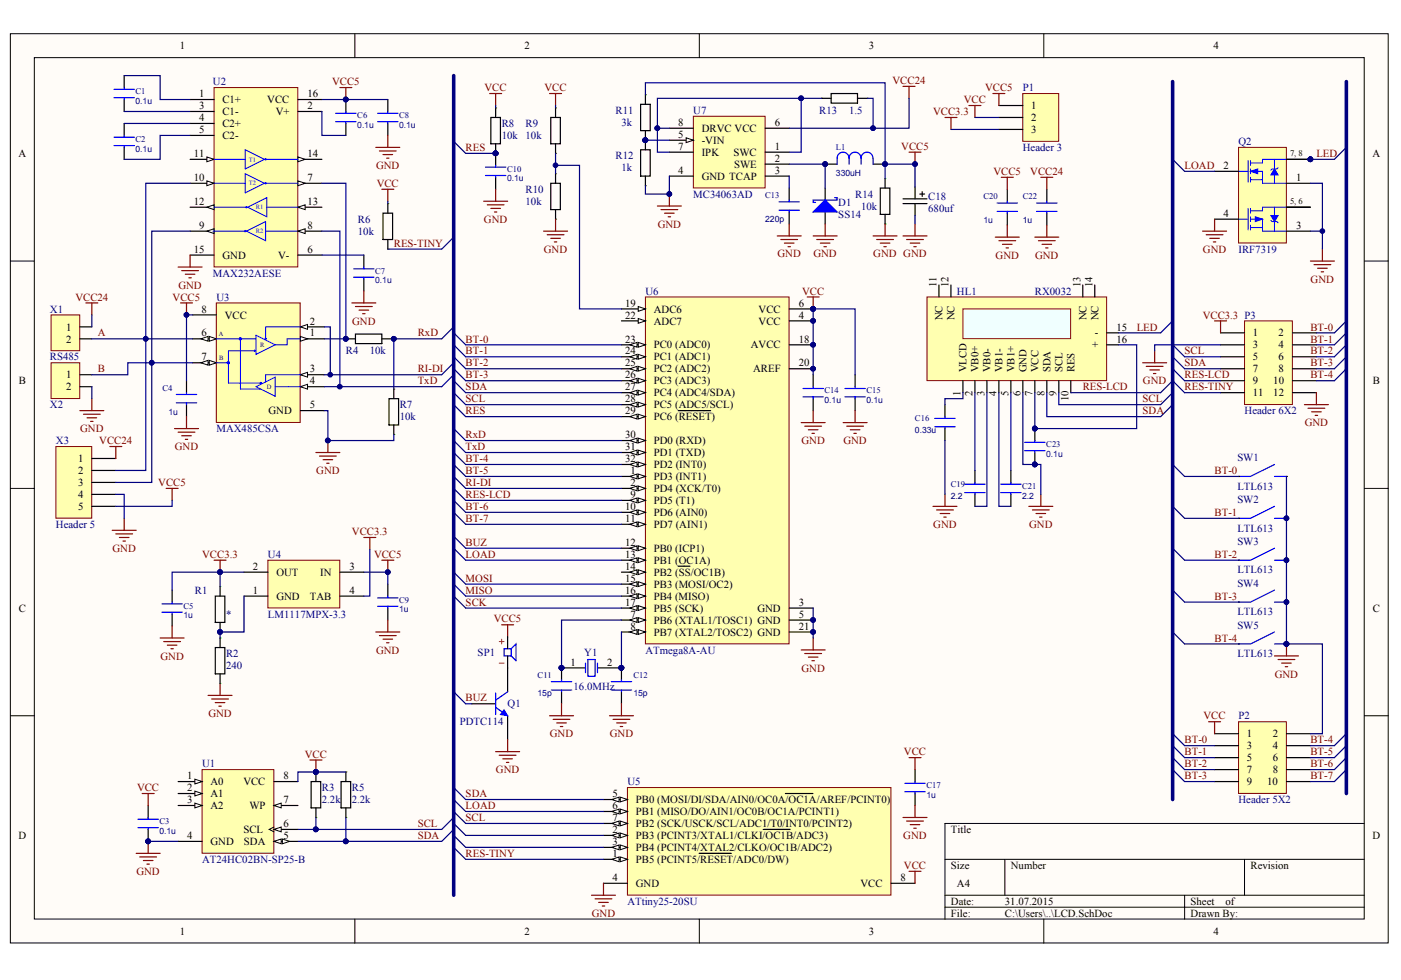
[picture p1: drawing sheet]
<svg xmlns="http://www.w3.org/2000/svg" width="289mm" height="202mm" viewBox="0 0 289 202" stroke-linecap="round" stroke-linejoin="round" font-family="sans-serif">
<defs><g id="words">
<g font-size="2.2">
<text x="37.1" y="10.2">1</text>
<text x="108.1" y="10.2">2</text>
<text x="179.2" y="10.2">3</text>
<text x="250.2" y="10.2">4</text>
<text x="41.1" y="20">1</text>
<text x="41.1" y="22.5">3</text>
<text x="45.9" y="21.3">C1+</text>
<text x="45.9" y="23.7">C1-</text>
<text x="55.1" y="21.3">VCC</text>
<text x="56.9" y="23.7">V+</text>
<text x="63.4" y="20">16</text>
<text x="63.4" y="22.5">2</text>
<text x="212.7" y="22.5">1</text>
<text x="41.1" y="25">4</text>
<text x="41.1" y="27.4">5</text>
<text x="45.9" y="26.2">C2+</text>
<text x="45.9" y="28.7">C2-</text>
<text x="139.9" y="28.4">5</text>
<text x="139.9" y="26">8</text>
<text x="144.7" y="29.7">-VIN</text>
<text x="144.7" y="27.2">DRVC VCC</text>
<text x="159.8" y="26">6</text>
<text x="212.7" y="25">2</text>
<text x="212.7" y="27.4">3</text>
<text x="3.8" y="32.4">A</text>
<text x="39.9" y="32.4">11</text>
<text x="63.4" y="32.4">14</text>
<text x="139.9" y="35.8">4</text>
<text x="139.9" y="30.9">7</text>
<text x="144.7" y="32.1">IPK</text>
<text x="151.3" y="32.1">SWC</text>
<text x="151.4" y="34.6">SWE</text>
<text x="159.8" y="30.9">1</text>
<text x="159.8" y="33.4">2</text>
<text x="159.8" y="35.8">3</text>
<text x="252.3" y="34.9">2</text>
<text x="283" y="32.4">A</text>
<text x="39.9" y="37.3">10</text>
<text x="63.4" y="37.3">7</text>
<text x="144.7" y="37.1">GND TCAP</text>
<text x="267.3" y="37.3">1</text>
<text x="39.9" y="42.3">12</text>
<text x="41.1" y="47.2">9</text>
<text x="63.4" y="42.3">13</text>
<text x="63.4" y="47.2">8</text>
<text x="252.3" y="44.7">4</text>
<text x="267.3" y="47.2">3</text>
<text x="39.9" y="52.1">15</text>
<text x="45.9" y="53.4">GND</text>
<text x="57.4" y="53.4">V-</text>
<text x="63.4" y="52.1">6</text>
<text x="193.2" y="59.3" transform="rotate(-90 193.2 59.3)">11</text>
<text x="195.6" y="59.3" transform="rotate(-90 195.6 59.3)">12</text>
<text x="222.8" y="59.3" transform="rotate(-90 222.8 59.3)">13</text>
<text x="225.3" y="59.3" transform="rotate(-90 225.3 59.3)">14</text>
<text x="41.5" y="64.5">8</text>
<text x="46.4" y="65.7">VCC</text>
<text x="128.9" y="63.2">19</text>
<text x="128.9" y="65.7">22</text>
<text x="134.8" y="64.5">ADC6</text>
<text x="156.4" y="64.5">VCC</text>
<text x="164.7" y="63.2">6</text>
<text x="164.7" y="65.7">4</text>
<text x="13.6" y="68.2">1</text>
<text x="13.6" y="70.7">2</text>
<text x="41.5" y="69.4">6</text>
<text x="63.9" y="66.9">2</text>
<text x="63.9" y="69.4">1</text>
<text x="128.9" y="70.7">23</text>
<text x="134.8" y="71.9">PC0 (ADC0)</text>
<text x="134.8" y="66.9">ADC7</text>
<text x="154.8" y="71.9">AVCC</text>
<text x="156.4" y="66.9">VCC</text>
<text x="164.7" y="70.7">18</text>
<text x="194.4" y="66.1" transform="rotate(-90 194.4 66.1)">NC</text>
<text x="196.9" y="66.1" transform="rotate(-90 196.9 66.1)">NC</text>
<text x="224" y="66.1" transform="rotate(-90 224 66.1)">NC</text>
<text x="225.3" y="71.9">+</text>
<text x="225.8" y="69.4">-</text>
<text x="226.5" y="66.1" transform="rotate(-90 226.5 66.1)">NC</text>
<text x="230.2" y="68.2">15</text>
<text x="230.2" y="70.7">16</text>
<text x="258.4" y="69.4">1</text>
<text x="258.4" y="71.9">3</text>
<text x="263.7" y="69.4">2</text>
<text x="263.7" y="71.9">4</text>
<text x="41.5" y="74.4">7</text>
<text x="63.9" y="76.8">3</text>
<text x="128.9" y="73.1">24</text>
<text x="128.9" y="75.6">25</text>
<text x="134.8" y="74.4">PC1 (ADC1)</text>
<text x="134.8" y="76.8">PC2 (ADC2)</text>
<text x="155.3" y="76.8">AREF</text>
<text x="164.7" y="75.6">20</text>
<text x="199.3" y="76.8" transform="rotate(-90 199.3 76.8)">VLCD</text>
<text x="201.8" y="76.8" transform="rotate(-90 201.8 76.8)">VB0+</text>
<text x="204.3" y="76.8" transform="rotate(-90 204.3 76.8)">VB0-</text>
<text x="206.8" y="76.8" transform="rotate(-90 206.8 76.8)">VB1-</text>
<text x="209.2" y="76.8" transform="rotate(-90 209.2 76.8)">VB1+</text>
<text x="211.7" y="76.8" transform="rotate(-90 211.7 76.8)">GND</text>
<text x="214.2" y="76.8" transform="rotate(-90 214.2 76.8)">VCC</text>
<text x="216.6" y="76.8" transform="rotate(-90 216.6 76.8)">SDA</text>
<text x="219.1" y="76.8" transform="rotate(-90 219.1 76.8)">SCL</text>
<text x="221.6" y="76.8" transform="rotate(-90 221.6 76.8)">RES</text>
<text x="258.4" y="74.4">5</text>
<text x="258.4" y="76.8">7</text>
<text x="263.7" y="74.4">6</text>
<text x="263.7" y="76.8">8</text>
<text x="3.9" y="79.3">B</text>
<text x="13.6" y="78.1">1</text>
<text x="13.6" y="80.5">2</text>
<text x="63.9" y="79.3">4</text>
<text x="128.9" y="78.1">26</text>
<text x="128.9" y="80.5">27</text>
<text x="128.9" y="83">28</text>
<text x="134.8" y="79.3">PC3 (ADC3)</text>
<text x="134.8" y="81.8">PC4 (ADC4/SDA)</text>
<text x="198.1" y="81.6" transform="rotate(-90 198.1 81.6)">1</text>
<text x="200.6" y="81.6" transform="rotate(-90 200.6 81.6)">2</text>
<text x="203" y="81.6" transform="rotate(-90 203 81.6)">3</text>
<text x="205.5" y="81.6" transform="rotate(-90 205.5 81.6)">4</text>
<text x="208" y="81.6" transform="rotate(-90 208 81.6)">5</text>
<text x="210.5" y="81.6" transform="rotate(-90 210.5 81.6)">6</text>
<text x="212.9" y="81.6" transform="rotate(-90 212.9 81.6)">7</text>
<text x="215.4" y="81.6" transform="rotate(-90 215.4 81.6)">8</text>
<text x="217.9" y="81.6" transform="rotate(-90 217.9 81.6)">9</text>
<text x="220.3" y="82.7" transform="rotate(-90 220.3 82.7)">10</text>
<text x="258.4" y="79.3">9</text>
<text x="258.4" y="81.8">11</text>
<text x="262.6" y="79.3">10</text>
<text x="262.6" y="81.8">12</text>
<text x="283.1" y="79.3">B</text>
<text x="55.4" y="85.5">GND</text>
<text x="63.9" y="84.2">5</text>
<text x="128.9" y="85.5">29</text>
<text x="134.8" y="86.7">PC6 (RESET)</text>
<text x="134.8" y="84.2">PC5 (ADC5/SCL)</text>
<text x="16.1" y="95.3">1</text>
<text x="128.9" y="90.4">30</text>
<text x="128.9" y="92.8">31</text>
<text x="128.9" y="95.3">32</text>
<text x="134.8" y="91.6">PD0 (RXD)</text>
<text x="134.8" y="94.1">PD1 (TXD)</text>
<text x="16.1" y="97.8">2</text>
<text x="16.1" y="100.3">3</text>
<text x="130" y="97.8">1</text>
<text x="130" y="100.3">2</text>
<text x="134.8" y="96.5">PD2 (INT0)</text>
<text x="134.8" y="99">PD3 (INT1)</text>
<text x="134.8" y="101.5">PD4 (XCK/T0)</text>
<text x="16.1" y="102.7">4</text>
<text x="16.1" y="105.2">5</text>
<text x="128.9" y="105.2">10</text>
<text x="128.9" y="107.7">11</text>
<text x="130" y="102.7">9</text>
<text x="134.8" y="104">PD5 (T1)</text>
<text x="134.8" y="106.4">PD6 (AIN0)</text>
<text x="128.9" y="112.6">12</text>
<text x="134.8" y="108.9">PD7 (AIN1)</text>
<text x="134.8" y="113.8">PB0 (ICP1)</text>
<text x="52.2" y="117.5">2</text>
<text x="57" y="118.8">OUT</text>
<text x="66" y="118.8">IN</text>
<text x="72.1" y="117.5">3</text>
<text x="128.9" y="115.1">13</text>
<text x="128.9" y="117.5">14</text>
<text x="134.8" y="116.3">PB1 (OC1A)</text>
<text x="134.8" y="118.8">PB2 (SS/OC1B)</text>
<text x="52.2" y="122.5">1</text>
<text x="57" y="123.7">GND</text>
<text x="63.9" y="123.7">TAB</text>
<text x="72.1" y="122.5">4</text>
<text x="128.9" y="120">15</text>
<text x="128.9" y="122.5">16</text>
<text x="128.9" y="124.9">17</text>
<text x="134.8" y="121.2">PB3 (MOSI/OC2)</text>
<text x="134.8" y="123.7">PB4 (MISO)</text>
<text x="164.7" y="124.9">3</text>
<text x="3.9" y="126.2">C</text>
<text x="130" y="127.4">7</text>
<text x="130" y="129.9">8</text>
<text x="134.8" y="128.6">PB6 (XTAL1/TOSC1) GND</text>
<text x="134.8" y="131.1">PB7 (XTAL2/TOSC2) GND</text>
<text x="134.8" y="126.2">PB5 (SCK)</text>
<text x="156.2" y="126.2">GND</text>
<text x="164.7" y="127.4">5</text>
<text x="164.7" y="129.9">21</text>
<text x="283.1" y="126.2">C</text>
<text x="117.7" y="137.3">1</text>
<text x="125.2" y="137.3">2</text>
<text x="257.1" y="152.1">1</text>
<text x="257.1" y="154.6">3</text>
<text x="262.5" y="152.1">2</text>
<text x="262.5" y="154.6">4</text>
<text x="38.6" y="160.7">1</text>
<text x="43.4" y="162">A0</text>
<text x="50.2" y="162">VCC</text>
<text x="58.5" y="160.7">8</text>
<text x="257.1" y="157">5</text>
<text x="257.1" y="159.5">7</text>
<text x="257.1" y="162">9</text>
<text x="261.3" y="162">10</text>
<text x="262.5" y="157">6</text>
<text x="262.5" y="159.5">8</text>
<text x="38.6" y="163.2">2</text>
<text x="38.6" y="165.7">3</text>
<text x="43.4" y="164.4">A1</text>
<text x="43.4" y="166.9">A2</text>
<text x="51.4" y="166.9">WP</text>
<text x="58.5" y="165.7">7</text>
<text x="126.3" y="164.4">5</text>
<text x="126.3" y="166.9">6</text>
<text x="131.1" y="165.7">PB0 (MOSI/DI/SDA/AIN0/OC0A/OC1A/AREF/PCINT0)</text>
<text x="3.8" y="173.1">D</text>
<text x="38.6" y="173.1">4</text>
<text x="50.2" y="171.8">SCL</text>
<text x="58.5" y="173.1">5</text>
<text x="58.5" y="170.6">6</text>
<text x="126.3" y="171.8">2</text>
<text x="126.3" y="169.4">7</text>
<text x="131.1" y="173.1">PB3 (PCINT3/XTAL1/CLKI/OC1B/ADC3)</text>
<text x="131.1" y="168.1">PB1 (MISO/DO/AIN1/OC0B/OC1A/PCINT1)</text>
<text x="131.1" y="170.6">PB2 (SCK/USCK/SCL/ADC1/T0/INT0/PCINT2)</text>
<text x="196.1" y="171.8">Title</text>
<text x="283" y="173.1">D</text>
<text x="43.4" y="174.3">GND</text>
<text x="50.3" y="174.3">SDA</text>
<text x="126.3" y="176.8">1</text>
<text x="126.3" y="174.3">3</text>
<text x="131.1" y="178">PB5 (PCINT5/RESET/ADC0/DW)</text>
<text x="131.1" y="175.5">PB4 (PCINT4/XTAL2/CLKO/OC1B/ADC2)</text>
<text x="196.1" y="179.2">Size</text>
<text x="208.5" y="179.2">Number</text>
<text x="257.9" y="179.2">Revision</text>
<text x="126.3" y="181.7">4</text>
<text x="131.1" y="182.9">GND</text>
<text x="177.4" y="182.9">VCC</text>
<text x="185.7" y="181.7">8</text>
<text x="197.4" y="182.9">A4</text>
<text x="196.1" y="186.6">Date:</text>
<text x="196.1" y="189.1">File:</text>
<text x="207.2" y="186.6">31.07.2015</text>
<text x="207.2" y="189.1">C:\Users\..\LCD.SchDoc</text>
<text x="245.5" y="186.6">Sheet</text>
<text x="245.5" y="189.1">Drawn By:</text>
<text x="252.7" y="186.6">of</text>
<text x="37.1" y="192.8">1</text>
<text x="108.1" y="192.8">2</text>
<text x="179.2" y="192.8">3</text>
<text x="250.2" y="192.8">4</text>
</g>
<g font-size="2.2" fill="#000080">
<text x="43.9" y="17.6">U2</text>
<text x="126.9" y="23.5">R11</text>
<text x="143" y="23.5">U7</text>
<text x="168.9" y="23.5">R13</text>
<text x="175.1" y="23.5">1.5</text>
<text x="210.9" y="18.8">P1</text>
<text x="103.5" y="28.7">10k</text>
<text x="103.5" y="26.2">R8</text>
<text x="108.4" y="28.7">10k</text>
<text x="108.4" y="26.2">R9</text>
<text x="128.2" y="26">3k</text>
<text x="255.4" y="29.9">Q2</text>
<text x="126.9" y="32.9">R12</text>
<text x="128.2" y="35.3">1k</text>
<text x="210.9" y="31.1">Header 3</text>
<text x="108.4" y="39.8">R10</text>
<text x="143" y="40.8">MC34063AD</text>
<text x="176.4" y="40.8">R14</text>
<text x="191.4" y="41.3">C18</text>
<text x="73.8" y="46">R6</text>
<text x="108.4" y="42.3">10k</text>
<text x="172.9" y="42.5">D1</text>
<text x="172.9" y="45">SS14</text>
<text x="177.6" y="43.3">10k</text>
<text x="191.4" y="43.7">680uf</text>
<text x="73.8" y="48.4">10k</text>
<text x="255.4" y="52.1">IRF7319</text>
<text x="43.9" y="57.1">MAX232AESE</text>
<text x="10.3" y="64.5">X1</text>
<text x="44.6" y="62">U3</text>
<text x="133.1" y="60.8">U6</text>
<text x="197.4" y="60.8">HL1</text>
<text x="213.4" y="60.8">RX0032</text>
<text x="10.3" y="74.4">RS485</text>
<text x="71.3" y="73.1">R4</text>
<text x="76.3" y="73.1">10k</text>
<text x="10.3" y="84.2">X2</text>
<text x="44.6" y="89.1">MAX485CSA</text>
<text x="82.4" y="86.7">10k</text>
<text x="82.4" y="84.2">R7</text>
<text x="256.7" y="85.5">Header 6X2</text>
<text x="11.5" y="91.6">X3</text>
<text x="255.2" y="95.1">SW1</text>
<text x="255.2" y="101">LTL613</text>
<text x="255.2" y="103.7">SW2</text>
<text x="11.5" y="108.9">Header 5</text>
<text x="255.2" y="112.4">SW3</text>
<text x="255.2" y="109.6">LTL613</text>
<text x="55.3" y="115.1">U4</text>
<text x="255.2" y="118.3">LTL613</text>
<text x="40.2" y="122.5">R1</text>
<text x="255.2" y="121">SW4</text>
<text x="46.6" y="127.4">*</text>
<text x="55.3" y="127.4">LM1117MPX-3.3</text>
<text x="255.2" y="126.9">LTL613</text>
<text x="255.2" y="129.6">SW5</text>
<text x="46.6" y="135.6">R2</text>
<text x="98.5" y="135.3">SP1</text>
<text x="120.5" y="135.3">Y1</text>
<text x="133.1" y="134.8">ATmega8A-AU</text>
<text x="255.2" y="135.6">LTL613</text>
<text x="46.6" y="138">240</text>
<text x="118.3" y="142.2">16.0MHz</text>
<text x="94.8" y="149.6">PDTC114</text>
<text x="104.7" y="145.9">Q1</text>
<text x="255.4" y="148.4">P2</text>
<text x="41.7" y="158.3">U1</text>
<text x="129.4" y="162">U5</text>
<text x="66.4" y="165.7">2.2k</text>
<text x="66.4" y="163.2">R3</text>
<text x="72.6" y="165.7">2.2k</text>
<text x="72.6" y="163.2">R5</text>
<text x="255.4" y="165.7">Header 5X2</text>
<text x="41.7" y="178">AT24HC02BN-SP25-B</text>
<text x="129.4" y="186.6">ATtiny25-20SU</text>
</g>
<g font-size="2.2" fill="#800000">
<text x="68.5" y="17.6">VCC5</text>
<text x="184.1" y="17.3">VCC24</text>
<text x="99.9" y="18.8">VCC</text>
<text x="112.3" y="18.8">VCC</text>
<text x="192.4" y="23.7">VCC3.3</text>
<text x="198.8" y="21.3">VCC</text>
<text x="203.2" y="18.8">VCC5</text>
<text x="77.6" y="34.9">GND</text>
<text x="96" y="31.1">RES</text>
<text x="185.9" y="30.9">VCC5</text>
<text x="244.3" y="34.9">LOAD</text>
<text x="271.5" y="32.4">LED</text>
<text x="77.7" y="38.6">VCC</text>
<text x="204.9" y="36.1">VCC5</text>
<text x="212.5" y="36.1">VCC24</text>
<text x="99.8" y="46">GND</text>
<text x="135.6" y="47">GND</text>
<text x="81.2" y="50.9">RES-TINY</text>
<text x="112.2" y="52.1">GND</text>
<text x="160.3" y="53.1">GND</text>
<text x="167.7" y="53.1">GND</text>
<text x="180.1" y="53.1">GND GND</text>
<text x="205.3" y="53.4">GND</text>
<text x="213.5" y="53.4">GND</text>
<text x="248.1" y="52.1">GND</text>
<text x="36.8" y="59.5">GND</text>
<text x="270.3" y="58.3">GND</text>
<text x="15.5" y="62">VCC24</text>
<text x="35.6" y="62">VCC5</text>
<text x="165.4" y="60.8">VCC</text>
<text x="248" y="65.7">VCC3.3 P3</text>
<text x="20.2" y="69.4">A</text>
<text x="72.6" y="66.9">GND</text>
<text x="86.1" y="69.4">RxD</text>
<text x="96" y="70.7">BT-0</text>
<text x="234.4" y="68.2">LED</text>
<text x="270.2" y="70.7">BT-1</text>
<text x="270.2" y="68.2">BT-0</text>
<text x="20.2" y="76.8">B</text>
<text x="86.1" y="76.8">RI-DI</text>
<text x="96" y="75.6">BT-2</text>
<text x="96" y="73.1">BT-1</text>
<text x="244.3" y="73.1">SCL</text>
<text x="244.3" y="75.6">SDA</text>
<text x="270.2" y="73.1">BT-2</text>
<text x="270.2" y="75.6">BT-3</text>
<text x="86.1" y="79.3">TxD</text>
<text x="96" y="78.1">BT-3</text>
<text x="96" y="83">SCL</text>
<text x="96" y="80.5">SDA</text>
<text x="223.3" y="80.5">RES-LCD</text>
<text x="235.6" y="83">SCL</text>
<text x="235.7" y="79.3">GND</text>
<text x="244.3" y="78.1">RES-LCD</text>
<text x="244.3" y="80.5">RES-TINY</text>
<text x="270.2" y="78.1">BT-4</text>
<text x="16.5" y="89.1">GND</text>
<text x="96" y="85.5">RES</text>
<text x="235.6" y="85.5">SDA</text>
<text x="269.1" y="87.9">GND</text>
<text x="20.5" y="91.6">VCC24</text>
<text x="36" y="92.8">GND</text>
<text x="96" y="90.4">RxD</text>
<text x="96" y="92.8">TxD</text>
<text x="96" y="95.3">BT-4</text>
<text x="165.3" y="91.6">GND</text>
<text x="173.9" y="91.6">GND</text>
<text x="32.6" y="100.3">VCC5</text>
<text x="65.2" y="97.8">GND</text>
<text x="96" y="100.3">RI-DI</text>
<text x="96" y="97.8">BT-5</text>
<text x="250.5" y="97.8">BT-0</text>
<text x="96" y="105.2">BT-6</text>
<text x="96" y="107.7">BT-7</text>
<text x="96" y="102.7">RES-LCD</text>
<text x="250.5" y="106.4">BT-1</text>
<text x="23.2" y="113.8">GND</text>
<text x="72.6" y="110.4">VCC3.3</text>
<text x="96" y="112.6">BUZ</text>
<text x="192.5" y="108.9">GND</text>
<text x="212.2" y="108.9">GND</text>
<text x="41.7" y="115.1">VCC3.3</text>
<text x="77.1" y="115.1">VCC5</text>
<text x="96" y="115.1">LOAD</text>
<text x="250.5" y="115.1">BT-2</text>
<text x="96" y="120">MOSI</text>
<text x="96" y="122.5">MISO</text>
<text x="96" y="124.9">SCK</text>
<text x="250.5" y="123.7">BT-3</text>
<text x="101.8" y="128.4">VCC5</text>
<text x="33.1" y="136.1">GND</text>
<text x="77.6" y="134.8">GND</text>
<text x="250.5" y="132.3">BT-4</text>
<text x="165.3" y="138.5">GND</text>
<text x="262.9" y="139.8">GND</text>
<text x="43" y="147.9">GND</text>
<text x="96" y="144.7">BUZ</text>
<text x="248.2" y="148.4">VCC</text>
<text x="113.4" y="152.1">GND</text>
<text x="125.7" y="152.1">GND</text>
<text x="186.4" y="155.8">VCC</text>
<text x="244.3" y="153.3">BT-0</text>
<text x="244.3" y="155.8">BT-1</text>
<text x="270.2" y="153.3">BT-4</text>
<text x="270.2" y="155.8">BT-5</text>
<text x="62.9" y="156.3">VCC</text>
<text x="102.3" y="159.5">GND</text>
<text x="244.3" y="158.3">BT-2</text>
<text x="244.3" y="160.7">BT-3</text>
<text x="270.2" y="158.3">BT-6</text>
<text x="270.2" y="160.7">BT-7</text>
<text x="28.3" y="163.2">VCC</text>
<text x="96" y="164.4">SDA</text>
<text x="96" y="166.9">LOAD</text>
<text x="86.1" y="170.6">SCL</text>
<text x="86.1" y="173.1">SDA</text>
<text x="96" y="169.4">SCL</text>
<text x="186.3" y="173.1">GND</text>
<text x="96" y="176.8">RES-TINY</text>
<text x="186.4" y="179.2">VCC</text>
<text x="28.1" y="180.5">GND</text>
<text x="122" y="189.1">GND</text>
</g>
<g font-size="1.8" fill="#000080">
<text x="28" y="21.4">0.1u</text>
<text x="28" y="19.4">C1</text>
<text x="28" y="29.3">C2</text>
<text x="73.7" y="26.3">0.1u</text>
<text x="73.7" y="24.3">C6</text>
<text x="82.3" y="26.3">0.1u</text>
<text x="82.3" y="24.3">C8</text>
<text x="28" y="31.3">0.1u</text>
<text x="104.6" y="35.4">C10</text>
<text x="172.4" y="31">L1</text>
<text x="104.6" y="37.4">0.1u</text>
<text x="157.8" y="40.9">C13</text>
<text x="172.4" y="36.2">330uH</text>
<text x="202.8" y="41.1">C20</text>
<text x="210.9" y="41.1">C22</text>
<text x="157.8" y="45.8">220p</text>
<text x="202.8" y="46.1">1u</text>
<text x="210.9" y="46.1">1u</text>
<text x="77.4" y="58.4">0.1u</text>
<text x="77.4" y="56.4">C7</text>
<text x="33.5" y="80.6">C4</text>
<text x="170" y="83.1">0.1u</text>
<text x="170" y="81.1">C14</text>
<text x="178.7" y="83.1">0.1u</text>
<text x="178.7" y="81.1">C15</text>
<text x="34.8" y="85.6">1u</text>
<text x="188.7" y="89.3">0.33u</text>
<text x="188.7" y="86.8">C16</text>
<text x="215.8" y="94.2">0.1u</text>
<text x="215.8" y="92.2">C23</text>
<text x="196.1" y="100.4">C19</text>
<text x="210.8" y="100.8">C21</text>
<text x="196.1" y="102.8">2.2</text>
<text x="210.8" y="102.8">2.2</text>
<text x="37.8" y="125.5">C5</text>
<text x="82.3" y="124.3">C9</text>
<text x="37.8" y="127.5">1u</text>
<text x="82.3" y="126.3">1u</text>
<text x="110.9" y="143.6">15p</text>
<text x="110.9" y="139.8">C11</text>
<text x="130.6" y="143.6">15p</text>
<text x="130.6" y="139.8">C12</text>
<text x="191" y="164.5">1u</text>
<text x="191" y="162.6">C17</text>
<text x="32.9" y="171.9">0.1u</text>
<text x="32.9" y="170">C3</text>
</g>
<g font-size="1.8" fill="#080d02">
<text x="266" y="32.2">7, 8</text>
<text x="266" y="42.1">5, 6</text>
</g>
<g font-size="1.3" fill="#00f">
<text x="51.3" y="33.3">T1</text>
<text x="51.3" y="38.3">T2</text>
<text x="52.8" y="43.2">R1</text>
<text x="52.8" y="48.1">R2</text>
</g>
<g font-size="1.3" fill="#000080">
<text x="45.1" y="69.4">A</text>
<text x="53.6" y="71.6">R</text>
<text x="45.2" y="74.3">B</text>
<text x="55" y="80.2">D</text>
</g>
</g></defs>
<g fill="#fffcf8" stroke="#000" stroke-width=".21">
<path d="M2.1 7h284.2v187.5h-284.2z"/>
<path d="M7.1 11.9h274.2v177.7h-274.2z"/>
</g>
<g fill="none" stroke="#000" stroke-width=".21">
<path d="M73.2 7v4.9M144.2 7v4.9M215.3 7v4.9M2.1 53.8h5M281.4 53.8h4.9M2.1 100.7h5M281.4 100.7h4.9M2.1 147.6h5M281.4 147.6h4.9M194.9 177.3h86.5M207.2 177.3v7.4M256.7 177.3v7.4"/>
<path d="M281.4 169.8h-86.5v19.8M73.2 189.6v4.9M144.2 189.6v4.9M194.9 184.7h86.5M194.9 187.1h86.5M215.3 189.6v4.9M244.3 184.7v4.9"/>
</g>
<path d="M133.1 61.3h29.6v71.5h-29.6z" fill="#ffffb0" stroke="#800000" stroke-width=".21"/>
<path d="M128.2 85.9h4.9" fill="none" stroke="#000" stroke-width=".25"/>
<g fill="#fffcf8" stroke="#000" stroke-width=".21">
<path d="M131.6 85.4l1.5 .5-1.5 .5z"/>
<path d="M129.9 85.9l1.5-.5v1z"/>
</g>
<path d="M128.2 90.9h4.9M139.9 84.7h6.6" fill="none" stroke="#000" stroke-width=".25"/>
<g fill="#fffcf8" stroke="#000" stroke-width=".21">
<path d="M131.6 90.4l1.5 .5-1.5 .5z"/>
<path d="M129.9 90.9l1.5-.5v1z"/>
</g>
<path d="M128.2 93.3h4.9" fill="none" stroke="#000" stroke-width=".25"/>
<g fill="#fffcf8" stroke="#000" stroke-width=".21">
<path d="M131.6 92.8l1.5 .5-1.5 .5z"/>
<path d="M129.9 93.3l1.5-.5v1z"/>
</g>
<path d="M128.2 95.8h4.9" fill="none" stroke="#000" stroke-width=".25"/>
<g fill="#fffcf8" stroke="#000" stroke-width=".21">
<path d="M131.6 95.3l1.5 .5-1.5 .5z"/>
<path d="M129.9 95.8l1.5-.5v1z"/>
</g>
<path d="M128.2 98.3h4.9" fill="none" stroke="#000" stroke-width=".25"/>
<g fill="#fffcf8" stroke="#000" stroke-width=".21">
<path d="M131.6 97.8l1.5 .5-1.5 .5z"/>
<path d="M129.9 98.3l1.5-.5v1z"/>
</g>
<path d="M128.2 100.7h4.9" fill="none" stroke="#000" stroke-width=".25"/>
<g fill="#fffcf8" stroke="#000" stroke-width=".21">
<path d="M131.6 100.2l1.5 .5-1.5 .5z"/>
<path d="M129.9 100.7l1.5-.5v1z"/>
</g>
<path d="M162.8 63.7h4.9M128.2 127.9h4.9M162.8 127.9h4.9" fill="none" stroke="#000" stroke-width=".25"/>
<g fill="#000080" stroke="#000080" stroke-width=".21">
<circle cx="167.7" cy="63.7" r=".49"/>
<circle cx="167.7" cy="127.9" r=".49"/>
</g>
<g fill="#fffcf8" stroke="#000" stroke-width=".21">
<path d="M131.6 127.4l1.5 .5-1.5 .5z"/>
<path d="M129.9 127.9l1.5-.5v1z"/>
</g>
<path d="M128.2 130.4h4.9" fill="none" stroke="#000" stroke-width=".25"/>
<g fill="#fffcf8" stroke="#000" stroke-width=".21">
<path d="M131.6 129.9l1.5 .5-1.5 .5z"/>
<path d="M129.9 130.4l1.5-.5v1z"/>
</g>
<path d="M128.2 103.2h4.9" fill="none" stroke="#000" stroke-width=".25"/>
<g fill="#fffcf8" stroke="#000" stroke-width=".21">
<path d="M131.6 102.7l1.5 .5-1.5 .5z"/>
<path d="M129.9 103.2l1.5-.5v1z"/>
</g>
<path d="M128.2 105.7h4.9" fill="none" stroke="#000" stroke-width=".25"/>
<g fill="#fffcf8" stroke="#000" stroke-width=".21">
<path d="M131.6 105.2l1.5 .5-1.5 .5z"/>
<path d="M129.9 105.7l1.5-.5v1z"/>
</g>
<path d="M128.2 108.1h4.9" fill="none" stroke="#000" stroke-width=".25"/>
<g fill="#fffcf8" stroke="#000" stroke-width=".21">
<path d="M131.6 107.7l1.5 .4-1.5 .5z"/>
<path d="M129.9 108.1l1.5-.4v.9z"/>
</g>
<path d="M128.2 113.1h4.9" fill="none" stroke="#000" stroke-width=".25"/>
<g fill="#fffcf8" stroke="#000" stroke-width=".21">
<path d="M131.6 112.6l1.5 .5-1.5 .5z"/>
<path d="M129.9 113.1l1.5-.5v1z"/>
</g>
<path d="M128.2 115.6h4.9" fill="none" stroke="#000" stroke-width=".25"/>
<g fill="#fffcf8" stroke="#000" stroke-width=".21">
<path d="M131.6 115.1l1.5 .5-1.5 .4z"/>
<path d="M129.9 115.6l1.5-.5v.9z"/>
</g>
<path d="M128.2 118h4.9" fill="none" stroke="#000" stroke-width=".25"/>
<g fill="#fffcf8" stroke="#000" stroke-width=".21">
<path d="M131.6 117.5l1.5 .5-1.5 .5z"/>
<path d="M129.9 118l1.5-.5v1z"/>
</g>
<path d="M139.9 116.8h2.4M128.2 120.5h4.9" fill="none" stroke="#000" stroke-width=".25"/>
<g fill="#fffcf8" stroke="#000" stroke-width=".21">
<path d="M131.6 120l1.5 .5-1.5 .5z"/>
<path d="M129.9 120.5l1.5-.5v1z"/>
</g>
<path d="M128.2 123h4.9" fill="none" stroke="#000" stroke-width=".25"/>
<g fill="#fffcf8" stroke="#000" stroke-width=".21">
<path d="M131.6 122.5l1.5 .5-1.5 .4z"/>
<path d="M129.9 123l1.5-.5v.9z"/>
</g>
<path d="M128.2 125.4h4.9" fill="none" stroke="#000" stroke-width=".25"/>
<g fill="#fffcf8" stroke="#000" stroke-width=".21">
<path d="M131.6 124.9l1.5 .5-1.5 .5z"/>
<path d="M129.9 125.4l1.5-.5v1z"/>
</g>
<path d="M128.2 71.1h4.9M162.8 71.1h4.9M162.8 76.1h4.9M162.8 130.4h4.9" fill="none" stroke="#000" stroke-width=".25"/>
<g fill="#000080" stroke="#000080" stroke-width=".21">
<circle cx="167.7" cy="71.1" r=".49"/>
<circle cx="167.7" cy="76" r=".49"/>
<circle cx="167.7" cy="130.3" r=".49"/>
</g>
<g fill="#fffcf8" stroke="#000" stroke-width=".21">
<path d="M131.6 70.6l1.5 .5-1.5 .5z"/>
<path d="M129.9 71.1l1.5-.5v1z"/>
</g>
<path d="M128.2 73.6h4.9" fill="none" stroke="#000" stroke-width=".25"/>
<g fill="#fffcf8" stroke="#000" stroke-width=".21">
<path d="M131.6 73.1l1.5 .5-1.5 .5z"/>
<path d="M129.9 73.6l1.5-.5v1z"/>
</g>
<path d="M128.2 76.1h4.9" fill="none" stroke="#000" stroke-width=".25"/>
<g fill="#fffcf8" stroke="#000" stroke-width=".21">
<path d="M131.6 75.6l1.5 .5-1.5 .5z"/>
<path d="M129.9 76.1l1.5-.5v1z"/>
</g>
<path d="M128.2 78.5h4.9" fill="none" stroke="#000" stroke-width=".25"/>
<g fill="#fffcf8" stroke="#000" stroke-width=".21">
<path d="M131.6 78l1.5 .5-1.5 .5z"/>
<path d="M129.9 78.5l1.5-.5v1z"/>
</g>
<path d="M128.2 81h4.9" fill="none" stroke="#000" stroke-width=".25"/>
<g fill="#fffcf8" stroke="#000" stroke-width=".21">
<path d="M131.6 80.5l1.5 .5-1.5 .5z"/>
<path d="M129.9 81l1.5-.5v1z"/>
</g>
<path d="M128.2 83.5h4.9" fill="none" stroke="#000" stroke-width=".25"/>
<g fill="#fffcf8" stroke="#000" stroke-width=".21">
<path d="M131.6 83l1.5 .5-1.5 .5z"/>
<path d="M129.9 83.5l1.5-.5v1z"/>
</g>
<path d="M128.2 63.7h4.9M162.8 66.2h4.9M162.8 125.4h4.9" fill="none" stroke="#000" stroke-width=".25"/>
<circle cx="167.7" cy="66.2" r=".49" fill="#000080" stroke="#000080" stroke-width=".21"/>
<path d="M131.6 63.2l1.5 .5-1.5 .5z" fill="#fffcf8" stroke="#000" stroke-width=".21"/>
<path d="M128.2 66.2h4.9" fill="none" stroke="#000" stroke-width=".25"/>
<path d="M131.6 65.7l1.5 .5-1.5 .5z" fill="#fffcf8" stroke="#000" stroke-width=".21"/>
<g fill="#000080" stroke="#000080" stroke-width=".21">
<circle cx="167.7" cy="63.7" r=".49"/>
<circle cx="167.7" cy="127.9" r=".49"/>
<circle cx="167.7" cy="71.1" r=".49"/>
<circle cx="167.7" cy="76" r=".49"/>
<circle cx="167.7" cy="130.3" r=".49"/>
<circle cx="167.7" cy="66.2" r=".49"/>
</g>
<path d="M44.6 62.5h17.3v24.6h-17.3z" fill="#ffffb0" stroke="#800000" stroke-width=".21"/>
<path d="M61.9 67.4h5" fill="none" stroke="#000" stroke-width=".25"/>
<path d="M61.9 67.4l1.5-.5v1z" fill="#fffcf8" stroke="#000" stroke-width=".21"/>
<path d="M61.9 77.3h5" fill="none" stroke="#000" stroke-width=".25"/>
<path d="M61.9 77.3l1.5-.5v1z" fill="#fffcf8" stroke="#000" stroke-width=".21"/>
<path d="M61.9 79.8h5" fill="none" stroke="#000" stroke-width=".25"/>
<path d="M61.9 79.8l1.5-.5v1z" fill="#fffcf8" stroke="#000" stroke-width=".21"/>
<path d="M39.7 65h4.9M61.9 69.9h5" fill="none" stroke="#000" stroke-width=".25"/>
<path d="M61.9 69.4l1.5 .5-1.5 .5z" fill="#fffcf8" stroke="#000" stroke-width=".21"/>
<path d="M39.7 69.9h4.9" fill="none" stroke="#000" stroke-width=".25"/>
<g fill="#fffcf8" stroke="#000" stroke-width=".21">
<path d="M43.2 69.4l1.4 .5-1.4 .5z"/>
<path d="M41.4 69.9l1.5-.5v1z"/>
</g>
<path d="M39.7 74.8h4.9" fill="none" stroke="#000" stroke-width=".25"/>
<g fill="#fffcf8" stroke="#000" stroke-width=".21">
<path d="M43.2 74.3l1.4 .5-1.4 .5z"/>
<path d="M41.4 74.8l1.5-.5v1z"/>
</g>
<path d="M61.9 84.7h5" fill="none" stroke="#000" stroke-width=".25"/>
<path d="M52.8 79.8l3.9-2v3.9zM52.8 69.2l3.9 1.9-3.9 2z" fill="none" stroke="#00f" stroke-width=".21"/>
<g fill="#fffcf8" stroke="#00f" stroke-width=".21">
<circle cx="53.8" cy="79" r=".14"/>
<circle cx="52.5" cy="72.3" r=".14"/>
</g>
<path d="M44.6 69.9h8.2M49.6 69.9v10.4h4.2M52.3 72.4h-5.2v6.6h6.4M56.7 79.8h5.2M59.2 69.9h2.7M61.9 67.4h-7.1v2.2" fill="none" stroke="#00f" stroke-width=".21"/>
<circle cx="49.6" cy="69.9" r=".24" fill="#00f" stroke="#00f" stroke-width=".21"/>
<circle cx="54.8" cy="69.9" r=".14" fill="#fffcf8" stroke="#00f" stroke-width=".21"/>
<path d="M44.6 74.8h2.5M59.2 69.9v1.2h-2.5M61.9 77.3h-7.1v1.5" fill="none" stroke="#00f" stroke-width=".21"/>
<circle cx="47.1" cy="74.8" r=".24" fill="#00f" stroke="#00f" stroke-width=".21"/>
<path d="M143 24h14.8v14.8h-14.8z" fill="#ffffb0" stroke="#800000" stroke-width=".21"/>
<path d="M138 36.3h5M138 28.9h5M157.8 31.4h5M157.8 33.9h5M157.8 36.3h5" fill="none" stroke="#000" stroke-width=".25"/>
<path d="M141.5 28.4l1.5 .5-1.5 .5z" fill="#fffcf8" stroke="#000" stroke-width=".21"/>
<g fill="none" stroke="#000" stroke-width=".25">
<path d="M133.1 19.5v2M171.4 19.3h5.4v2h-5.4zM101.2 24.2h2v5.5h-2zM102.2 22.3v1.9M102.2 29.7v4.4M102.2 36.6v2.4M132.1 30.9h2v5.4h-2zM132.1 21.5h2v5.4h-2zM133.1 26.9v4M133.1 36.3v2M138 26.5h5M138 31.4h5"/>
<path d="M157.8 26.5h5M162.8 38.8v2.5M169.4 20.3h2M170.2 38.8v2.5M170.2 33.9h2.4M176.8 20.3h2M180.1 33.9h2.4M181.5 38.8h2v5.4h-2zM182.5 36.8v2M207.7 39v2.5M162.8 43.7v2.5M170.2 43.7v2.5"/>
<path d="M182.5 44.2v2M207.7 44v2.4M38.5 78.5v2.5M167.7 77.3v2.5M176.3 77.3v2.5M38.5 83.5v2.4M167.7 82.2v2.5M176.3 82.2v2.5M104.7 137.8v4.9M120.7 137.8h-4.9v2.4M123.2 137.8h5v2.4M97.3 145.2h4.9"/>
<path d="M104.7 147.6v5M115.8 142.7v2.5M128.2 142.7v2.5"/>
</g>
<g fill="#000080" stroke="#000080" stroke-width=".21">
<circle cx="115.8" cy="137.8" r=".48"/>
<circle cx="128.1" cy="137.8" r=".49"/>
<circle cx="102.2" cy="31.6" r=".49"/>
<circle cx="167.7" cy="63.7" r=".49"/>
<circle cx="170.2" cy="33.8" r=".48"/>
<circle cx="182.5" cy="33.8" r=".48"/>
<circle cx="133.1" cy="28.9" r=".49"/>
<circle cx="135.6" cy="26.4" r=".49"/>
<circle cx="138" cy="40" r=".48"/>
<circle cx="165.2" cy="20.3" r=".49"/>
<circle cx="180" cy="26.4" r=".48"/>
<circle cx="188.7" cy="33.8" r=".48"/>
<circle cx="38.5" cy="64.9" r=".48"/>
<circle cx="68.1" cy="77.3" r=".48"/>
<circle cx="67.6" cy="90.9" r=".49"/>
</g>
<g fill="none" stroke="#00f" stroke-width=".25">
<path d="M100.1 34.5h4.2M100.1 36.2h4.2M102.2 34.1v.4M102.2 36.2v.4M175.1 32.6a1.22 1.22 0 0 0-1.2-1.2 1.22 1.22 0 0 0-1.3 1.2v1.3M175.1 32.6v1.3M177.6 32.6a1.22 1.22 0 0 0-1.3-1.2 1.22 1.22 0 0 0-1.2 1.2M177.6 32.6v1.3M177.6 32.6a1.22 1.22 0 0 1 1.2-1.2 1.22 1.22 0 0 1 1.2 1.2l.1 1.3M160.7 41.6h4.2M160.7 43.4h4.2M162.8 41.3v.3"/>
<path d="M162.8 43.4v.3M172.1 40.8h.5v.5h-4.9v.5h.5M205.6 41.9h4.2M205.6 43.6h4.2M207.7 41.5v.4M207.7 43.6v.4M167.7 79.8v.3M176.3 79.8v.3M36.4 81.4h4.2M36.4 83.1h4.2M38.5 81v.4M38.5 83.1v.4"/>
<path d="M165.6 80.1h4.2M165.6 81.9h4.2M167.7 81.9v.3M174.2 80.1h4.2M174.2 81.9h4.2M176.3 81.9v.3M120.7 136.8v2M121.2 136h1.5v3.5h-1.5zM123.2 136.8v2M102.2 142.9v4.5M102.2 145.9l2.5 1.7M104.7 142.7l-2.5 1.7"/>
<path d="M113.7 140.6h4.2M113.7 142.3h4.2M115.8 140.2v.4M115.8 142.3v.4M126.1 140.6h4.2M126.1 142.3h4.2M128.2 140.2v.4M128.2 142.3v.4"/>
</g>
<path d="M133.1 19.5h.1M102.2 31.6h.1M102.2 22.3h.1M133.1 38.3h.1M133.1 28.9h.1M169.4 20.3h.1M178.8 20.3h.1M182.5 36.8h.1M182.5 46.2h.1" fill="none" stroke="#0f0" stroke-width=".25"/>
<path d="M167.7 43.7l2.5-2.4 2.4 2.4z" fill="#00f" stroke="#00f" stroke-width=".25"/>
<g fill="none" stroke="#800000" stroke-width=".25">
<path d="M101 19.3h2.5M102.2 19.3v2.5M186.2 17.8h2.5M187.5 17.8v2.5M102.2 39v2.5M187.5 31.4h2.4M188.7 31.4v2.5M99.7 41.5h5M100.5 42.2h3.4M101.2 43h2M102 43.7h.5M135.6 42.5h4.9"/>
<path d="M136.3 43.2h3.5M137.1 44h1.9M137.8 44.7h.5M138 40v2.5M160.3 48.7h4.9M161 49.4h3.5M161.8 50.1h1.9M162.5 50.9h.5M162.8 46.2v2.5M167.7 48.7h4.9M168.4 49.4h3.5M169.2 50.1h2"/>
<path d="M169.9 50.9h.5M170.2 46.2v2.5M180.1 48.7h4.9M180.8 49.4h3.5M181.5 50.1h2M182.3 50.9h.5M182.5 46.2v2.5M186.2 48.7h5M187 49.4h3.4M187.7 50.1h2M188.5 50.9h.4M188.7 46.2v2.5"/>
<path d="M37.2 62.5h2.5M38.5 62.5v2.5M166.5 61.3h2.4M167.7 61.3v2.4M36 88.4h4.9M36.7 89.1h3.5M37.5 89.9h2M38.2 90.6h.5M38.5 85.9v2.5M65.1 93.3h5M65.9 94.1h3.5M66.6 94.8h2"/>
<path d="M67.4 95.6h.5M67.6 90.9v2.4M165.2 87.2h5M166 87.9h3.4M166.7 88.6h2M167.5 89.4h.4M167.7 84.7v2.5M173.9 87.2h4.9M174.6 87.9h3.5M175.4 88.6h1.9M176.1 89.4h.5M176.3 84.7v2.5"/>
<path d="M103.5 128.9h2.4M104.7 128.9v2.4M165.2 134.1h5M166 134.8h3.4M166.7 135.5h2M167.5 136.3h.4M167.7 131.6v2.5M102.2 155h5M103 155.8h3.4M103.7 156.5h2M104.4 157.3h.5M104.7 152.6v2.4"/>
<path d="M113.3 147.6h5M114.1 148.4h3.4M114.8 149.1h2M115.6 149.9h.5M115.8 145.2v2.4M125.7 147.6h4.9M126.4 148.4h3.5M127.2 149.1h1.9M127.9 149.9h.5M128.2 145.2v2.4"/>
</g>
<g fill="none" stroke="#000080" stroke-width=".25">
<path d="M133.1 19.5v-2.4h49.4v19.7M133.1 28.9h4.9M135.6 26.5v-6.2h29.6v11.1h-2.4M138 26.5h-2.4v4.9h2.4M138 36.3v3.7h-4.9v-1.7M162.8 33.9h7.4v4.9M162.8 36.3v2.5M162.8 26.5h17.3M165.2 20.3h4.2M178.8 20.3h1.3v6.2h7.4v-6.2M39.7 65h-1.2v13.5M66.9 67.4h1.2v9.9"/>
<path d="M93.6 67.4l-2.5 2.5M93.6 77.3l-2.5 2.5h-24.2M93.6 74.8l-2.5 2.5h-24.2M96 71.1h32.2M167.7 125.4v6.2M93.6 142.7l2.4 2.5h1.3"/>
</g>
<path d="M93.6 15.6v169.1" fill="none" stroke="#000080" stroke-width=".74"/>
<path d="M103.9 146.4l.8 1.2-1.5-.2z" fill="#00f" stroke="#00f" stroke-width=".21"/>
<path d="M10.5 65h5.9v7.3h-5.9z" fill="#ffffb0" stroke="#800000" stroke-width=".21"/>
<path d="M16.5 67.4h2.4M16.5 69.9h2.4" fill="none" stroke="#000" stroke-width=".25"/>
<path d="M10.5 74.8h5.9v7.4h-5.9z" fill="#ffffb0" stroke="#800000" stroke-width=".21"/>
<path d="M215.9 39v2.5M215.9 44v2.4M16.5 77.3h2.4M16.5 79.8h2.4" fill="none" stroke="#000" stroke-width=".25"/>
<g fill="none" stroke="#800000" stroke-width=".25">
<path d="M206.5 36.6h2.5M207.7 36.6v2.4M214.6 36.6h2.5M215.9 36.6v2.4M205.3 48.9h4.9M206 49.7h3.5M206.7 50.4h2M207.5 51.1h.5M207.7 46.4v2.5M213.4 48.9h5M214.2 49.7h3.4M214.9 50.4h2"/>
<path d="M215.6 51.1h.5M215.9 46.4v2.5M17.7 62.5h2.5M18.9 62.5v2.5M16.5 84.7h4.9M17.2 85.4h3.5M18 86.2h1.9M18.7 86.9h.5M18.9 82.2v2.5"/>
</g>
<path d="M213.8 41.9h4.2M213.8 43.6h4.2M215.9 41.5v.4M215.9 43.6v.4" fill="none" stroke="#00f" stroke-width=".25"/>
<g fill="none" stroke="#000080" stroke-width=".25">
<path d="M93.6 29.2l2.4 2.4h6.2M102.2 21.8v.5M18.9 65v2.4M18.9 79.8v2.4M18.9 69.9h20.8M39.7 74.8h-13.3v2.5h-7.5M93.6 68.7l2.4 2.4M93.6 71.1l2.4 2.5h32.2M93.6 73.6l2.4 2.5h32.2M93.6 76.1l2.4 2.4h32.2M93.6 78.5l2.4 2.5h32.2M167.7 77.3v-13.6h8.6v13.6"/>
<path d="M93.6 81l2.4 2.5h32.2M93.6 88.4l2.4 2.5h32.2M93.6 90.9l2.4 2.4h32.2M93.6 93.3l2.4 2.5h32.2M93.6 95.8l2.4 2.5h32.2M93.6 98.3l2.4 2.4h32.2M93.6 83.5l2.4 2.4h32.2M93.6 100.7l2.4 2.5h32.2M93.6 103.2l2.4 2.5h32.2M93.6 105.7l2.4 2.4h32.2M93.6 110.6l2.4 2.5h32.2M93.6 113.1l2.4 2.5h32.2"/>
<path d="M128.2 127.9h-12.4v9.9M128.2 130.4v7.4"/>
</g>
<g fill="#000080" stroke="#000080" stroke-width=".21">
<circle cx="167.7" cy="63.7" r=".49"/>
<circle cx="115.8" cy="137.8" r=".48"/>
<circle cx="128.1" cy="137.8" r=".49"/>
<circle cx="102.2" cy="31.6" r=".49"/>
</g>
<path d="M11.5 92.1h7.4v14.8h-7.4z" fill="#ffffb0" stroke="#800000" stroke-width=".21"/>
<path d="M188.7 38.5v2.5M190.2 39.5v1M186.2 41h5M186.2 42h5M188.7 42v2.5M189.7 40h1M18.9 94.6h5M18.9 97h5M18.9 99.5h5M18.9 102h5M18.9 104.4h5" fill="none" stroke="#000" stroke-width=".25"/>
<path d="M22.6 92.1h2.5M23.9 92.1v2.5M23.1 109.4h5M23.9 110.1h3.4M24.6 110.9h2M25.4 111.6h.5M25.6 106.9v2.5" fill="none" stroke="#800000" stroke-width=".25"/>
<path d="M182.5 33.9h6.2v4.6M188.7 44.5v1.7M30.1 69.9v27.1h-6.2M31.3 74.8v24.7h-7.4M93.6 118l2.4 2.5h32.2M93.6 123l2.4 2.4h32.2M93.6 120.5l2.4 2.5h32.2" fill="none" stroke="#000080" stroke-width=".25"/>
<g fill="#000080" stroke="#000080" stroke-width=".21">
<circle cx="30" cy="69.9" r=".48"/>
<circle cx="31.3" cy="74.8" r=".48"/>
<circle cx="182.5" cy="33.8" r=".48"/>
<circle cx="188.7" cy="33.8" r=".48"/>
</g>
<path d="M44.1 18.1h17.3v37h-17.3z" fill="#ffffb0" stroke="#800000" stroke-width=".21"/>
<path d="M61.4 42.7h5" fill="none" stroke="#000" stroke-width=".25"/>
<path d="M61.4 42.7l1.5-.5v1z" fill="#fffcf8" stroke="#000" stroke-width=".21"/>
<path d="M39.2 37.8h4.9" fill="none" stroke="#000" stroke-width=".25"/>
<path d="M42.7 37.3l1.4 .5-1.4 .5z" fill="#fffcf8" stroke="#000" stroke-width=".21"/>
<path d="M39.2 32.9h4.9" fill="none" stroke="#000" stroke-width=".25"/>
<path d="M42.7 32.4l1.4 .5-1.4 .5z" fill="#fffcf8" stroke="#000" stroke-width=".21"/>
<path d="M61.4 47.7h5" fill="none" stroke="#000" stroke-width=".25"/>
<path d="M61.4 47.7l1.5-.5v1z" fill="#fffcf8" stroke="#000" stroke-width=".21"/>
<path d="M39.2 42.7h4.9" fill="none" stroke="#000" stroke-width=".25"/>
<path d="M42.7 42.7l1.4-.5v1z" fill="#fffcf8" stroke="#000" stroke-width=".21"/>
<path d="M39.2 47.7h4.9" fill="none" stroke="#000" stroke-width=".25"/>
<path d="M42.7 47.7l1.4-.5v1z" fill="#fffcf8" stroke="#000" stroke-width=".21"/>
<path d="M61.4 32.9h5" fill="none" stroke="#000" stroke-width=".25"/>
<path d="M61.4 32.4l1.5 .5-1.5 .5z" fill="#fffcf8" stroke="#000" stroke-width=".21"/>
<path d="M61.4 37.8h5" fill="none" stroke="#000" stroke-width=".25"/>
<path d="M61.4 37.3l1.5 .5-1.5 .5z" fill="#fffcf8" stroke="#000" stroke-width=".21"/>
<g fill="none" stroke="#000" stroke-width=".25">
<path d="M39.2 20.5h4.9M39.2 25.5h4.9M39.2 23h4.9M39.2 27.9h4.9M61.4 20.5h5M61.4 23h5M39.2 52.6h4.9M61.4 52.6h5M255.4 98.3h.1M265.3 98.3h.1M255.4 115.6h.1M255.4 106.9h.1"/>
<path d="M265.3 115.6h.1M265.3 106.9h.1M104.7 131.3v2.5M104.7 135.3v2.5M255.4 124.2h.1M255.4 132.8h.1M265.3 124.2h.1M265.3 132.8h.1"/>
</g>
<g fill="none" stroke="#00f" stroke-width=".21">
<path d="M44.1 32.9h6.5M44.1 37.8h6.5M50.6 30.9l3.9 2-3.9 1.9zM50.6 35.8l3.9 2-3.9 2zM55 32.9h6.4M55 37.8h6.4M43.9 47.7h6.4M44.1 42.7h6.5M50.8 47.7l4-2v4zM51.1 42.7l3.9-1.9v3.9zM54.8 47.7h6.4M55 42.7h6.4"/>
<circle cx="54.8" cy="32.9" r=".14"/>
<circle cx="54.8" cy="37.8" r=".14"/>
<circle cx="50.6" cy="47.7" r=".14"/>
<circle cx="50.8" cy="42.7" r=".14"/>
</g>
<path d="M262.8 95.8l-4.9 2.5h-2.5M262.8 98.3h2.5M262.8 113.1l-4.9 2.5h-2.5M262.8 104.4l-4.9 2.5h-2.5M262.8 115.6h2.5M262.8 106.9h2.5M105.4 133.8l1-1v3.5l-1-1v-1.5h-1.5v1.5h1.5M262.8 121.7l-4.9 2.5h-2.5M262.8 130.4l-4.9 2.4h-2.5M262.8 124.2h2.5M262.8 132.8h2.5" fill="none" stroke="#00f" stroke-width=".25"/>
<g fill="#000080" stroke="#000080" stroke-width=".21">
<circle cx="265.3" cy="115.5" r=".48"/>
<circle cx="265.3" cy="124.2" r=".48"/>
<circle cx="265.3" cy="132.8" r=".48"/>
<circle cx="265.3" cy="106.9" r=".48"/>
</g>
<path d="M103 132.3h.9M103 136.8h.9M103.5 131.8v1" fill="none" stroke="#ee0e22" stroke-width=".21"/>
<path d="M255.4 30.4h9.9v19.7h-9.9z" fill="#ffffb0" stroke="#800000" stroke-width=".21"/>
<g fill="none" stroke="#00f" stroke-width=".21">
<path d="M255.4 35.3h2M257.4 33.1v4.5M257.9 33.1v1M257.9 34.8v1M257.9 36.6v1M257.9 35.3h2.5v2.5h4.9M257.9 37.1h2.5M262.8 32.9v1.9M262.8 36.1v1.7M263.6 34.6l-.3 .2h-1l-.2 .3M265.3 32.9h-4.9v.7h-2.5M255.4 45.2h2"/>
<path d="M257.4 43v4.4M257.9 43v1M257.9 44.7v1M257.9 46.4v1M257.9 45.2h2.5v2.5h4.9M257.9 46.9h2.5M262.1 45.5l.2 .2h1l.3 .3M262.8 42.7v1.8M262.8 45.7v2M265.3 42.7h-4.9v.8h-2.5"/>
</g>
<g fill="none" stroke="#000" stroke-width=".25">
<path d="M250.5 35.3h4.9M265.3 32.9h4.9M265.3 37.8h4.9M250.5 45.2h4.9M265.3 42.7h4.9M265.3 47.7h4.9M35.5 121.7v2.5M35.5 126.7v2.4M44.4 133.6h2v5.4h-2zM44.4 123h2v5.4h-2zM45.4 121v2M45.4 128.4v2"/>
<path d="M45.4 131.6v2M45.4 139v2M80 120.5v2.5M80 125.4v2.5"/>
</g>
<g fill="#000080" stroke="#000080" stroke-width=".21">
<circle cx="270.2" cy="32.9" r=".48"/>
<circle cx="45.4" cy="130.3" r=".48"/>
<circle cx="45.4" cy="118" r=".48"/>
<circle cx="80" cy="118" r=".48"/>
</g>
<g fill="#00f" stroke="#00f" stroke-width=".21">
<path d="M257.9 35.3l1.5-.5v1z"/>
<path d="M262.8 34.8l.8 1.3h-1.5z"/>
<path d="M258.9 44.7l1.5 .5-1.5 .5z"/>
<path d="M262.1 44.5h1.5l-.8 1.2z"/>
</g>
<path d="M33.4 124.6h4.2M33.4 126.3h4.2M35.5 124.2v.4M35.5 126.3v.4M77.9 123.3h4.2M77.9 125.1h4.2M80 123v.3M80 125.1v.3" fill="none" stroke="#00f" stroke-width=".25"/>
<g fill="none" stroke="#800000" stroke-width=".25">
<path d="M44.1 115.6h2.5M45.4 115.6v2.4M33 131.6h5M33.8 132.3h3.4M34.5 133.1h2M35.2 133.8h.5M35.5 129.1v2.5M77.5 130.4h4.9M78.2 131.1h3.5M79 131.8h2M79.7 132.6h.5M80 127.9v2.5"/>
<path d="M42.9 143.4h5M43.7 144.2h3.4M44.4 144.9h2M45.1 145.7h.5M45.4 141v2.4"/>
</g>
<path d="M45.4 131.6h.1M45.4 130.4h.1M45.4 121h.1M45.4 141h.1" fill="none" stroke="#0f0" stroke-width=".25"/>
<path d="M75 118h5v2.5M45.4 121v-3h-9.9v3.7" fill="none" stroke="#000080" stroke-width=".25"/>
<path d="M55.2 115.6h14.9v9.8h-14.9z" fill="#ffffb0" stroke="#800000" stroke-width=".21"/>
<g fill="none" stroke="#000" stroke-width=".25">
<path d="M25.6 15.6v2.5M25.6 20.5v2.5M25.6 25.5v2.4M25.6 30.4v2.5M71.3 20.5v2.5M71.3 25.5v2.4M80 20.5v2.5M80 25.5v2.4M75 52.6v2.5M75 57.6v2.4M71.3 69.9h2M73.3 68.9h5.4v2h-5.4z"/>
<path d="M78.7 69.9h2M80.2 82.2h2v5.5h-2zM81.2 80.3v1.9M81.2 87.7v1.9M50.3 118h5M70.1 118h4.9M50.3 123h5M70.1 123h4.9"/>
</g>
<g fill="none" stroke="#000080" stroke-width=".25">
<path d="M25.6 15.6h7.4v4.9h6.2M25.6 23h13.6M25.6 25.5h13.6M39.2 37.8h-9.1v32.1M39.2 27.9h-6.2v5h-7.4M66.4 23v4.9h4.9M66.4 37.8h4.9v32.1h-4.4M66.4 20.5h13.6M39.2 47.7h-7.9v27.1M66.4 47.7h3.7v32.1M66.4 52.6h8.6M80.7 69.9h10.4"/>
<path d="M81.2 69.9v10.4M66.9 84.7h.7v6.2h13.6v-1.3M23.9 102h1.7v4.9M35.5 103.2v1.2h-11.6M45.4 118h4.9M76.3 113.3v9.7h-1.3M50.3 123v7.4h-4.9v1.2"/>
</g>
<g fill="#000080" stroke="#000080" stroke-width=".21">
<circle cx="45.4" cy="118" r=".48"/>
<circle cx="45.4" cy="130.3" r=".48"/>
<circle cx="80" cy="118" r=".48"/>
<circle cx="30" cy="69.9" r=".48"/>
<circle cx="31.3" cy="74.8" r=".48"/>
<circle cx="70.1" cy="79.8" r=".49"/>
<circle cx="71.3" cy="20.5" r=".49"/>
<circle cx="71.3" cy="69.9" r=".49"/>
<circle cx="81.2" cy="69.9" r=".48"/>
<circle cx="67.6" cy="90.9" r=".49"/>
</g>
<g fill="none" stroke="#800000" stroke-width=".25">
<path d="M70.1 18.1h2.5M71.3 18.1v2.4M77.5 30.4h4.9M78.2 31.1h3.5M79 31.9h2M79.7 32.6h.5M80 27.9v2.5M36.7 55.1h5M37.5 55.8h3.4M38.2 56.6h2M39 57.3h.5M39.2 52.6v2.5"/>
<path d="M72.6 62.5h4.9M73.3 63.2h3.5M74 64h2M74.8 64.7h.5M75 60v2.5M34.3 100.7h2.4M35.5 100.7v2.5M75 110.9h2.5M76.3 110.9v2.4M78.7 115.6h2.5M80 115.6v2.4"/>
</g>
<g fill="none" stroke="#00f" stroke-width=".25">
<path d="M23.5 18.4h4.2M25.6 18.1v.3M23.5 20.2h4.2M23.5 28.3h4.2M23.5 30h4.2M25.6 20.2v.3M25.6 27.9v.4M25.6 30v.4M69.2 23.4h4.2M69.2 25.1h4.2M71.3 23v.4M71.3 25.1v.4"/>
<path d="M77.9 23.4h4.2M77.9 25.1h4.2M80 23v.4M80 25.1v.4M72.9 55.5h4.2M72.9 57.2h4.2M75 55.1v.4M75 57.2v.4"/>
</g>
<path d="M71.3 69.9h.1M80.7 69.9h.1M81.2 89.6h.1M81.2 80.3h.1" fill="none" stroke="#0f0" stroke-width=".25"/>
<path d="M256.7 66.2h9.8v17.2h-9.8z" fill="#ffffb0" stroke="#800000" stroke-width=".21"/>
<path d="M251.7 68.7h5M251.7 71.1h5M251.7 73.6h5M251.7 76.1h5M251.7 78.5h5M266.5 68.7h5M266.5 71.1h5M266.5 73.6h5M266.5 76.1h5M266.5 78.5h5M251.7 81h5M266.5 81h5" fill="none" stroke="#000" stroke-width=".25"/>
<path d="M41.7 158.7h14.8v17.3h-14.8z" fill="#ffffb0" stroke="#800000" stroke-width=".21"/>
<path d="M36.7 161.2h5" fill="none" stroke="#000" stroke-width=".25"/>
<path d="M40.2 160.7l1.5 .5-1.5 .5z" fill="#fffcf8" stroke="#000" stroke-width=".21"/>
<path d="M36.7 163.7h5" fill="none" stroke="#000" stroke-width=".25"/>
<path d="M40.2 163.2l1.5 .5-1.5 .5z" fill="#fffcf8" stroke="#000" stroke-width=".21"/>
<path d="M36.7 166.1h5" fill="none" stroke="#000" stroke-width=".25"/>
<path d="M40.2 165.7l1.5 .4-1.5 .5z" fill="#fffcf8" stroke="#000" stroke-width=".21"/>
<path d="M36.7 173.6h5M56.5 173.6h4.9" fill="none" stroke="#000" stroke-width=".25"/>
<g fill="#fffcf8" stroke="#000" stroke-width=".21">
<path d="M56.5 173.6l1.5-.5v.9z"/>
<path d="M58.2 173.1l1.5 .5-1.5 .4z"/>
</g>
<path d="M56.5 171.1h4.9" fill="none" stroke="#000" stroke-width=".25"/>
<path d="M56.5 170.6l-1 .5 1 .5" fill="none" stroke="#000" stroke-width=".21"/>
<path d="M56.5 171.1l1.5-.5v1z" fill="#fffcf8" stroke="#000" stroke-width=".21"/>
<path d="M56.5 166.1h4.9" fill="none" stroke="#000" stroke-width=".25"/>
<path d="M56.5 166.1l1.5-.4v.9z" fill="#fffcf8" stroke="#000" stroke-width=".21"/>
<path d="M56.5 161.2h4.9" fill="none" stroke="#000" stroke-width=".25"/>
<path d="M210.9 19.3h7.4v9.8h-7.4z" fill="#ffffb0" stroke="#800000" stroke-width=".21"/>
<path d="M206 21.8h4.9M206 24.2h4.9M206 26.7h4.9M65.1 159.2v2M71.3 159.2v2M30.6 166.1v2.5M30.6 171.1v2.5M64.2 161.2h1.9v5.4h-1.9zM65.1 166.6v2M70.3 161.2h2v5.4h-2zM71.3 166.6v2" fill="none" stroke="#000" stroke-width=".25"/>
<g fill="none" stroke="#800000" stroke-width=".25">
<path d="M204.8 19.3h2.4M206 19.3v2.5M194.9 24.2h2.5M196.1 24.2v2.5M199.8 21.8h2.5M201.1 21.8v2.4M235.7 74.8h4.9M236.4 75.6h3.5M237.1 76.3h2M237.9 77h.5M238.1 72.4v2.4M250.5 66.2h2.4"/>
<path d="M251.7 66.2v2.5M269 83.5h5M269.8 84.2h3.4M270.5 84.9h2M271.2 85.7h.5M271.5 81v2.5M63.9 156.8h2.5M65.1 156.8v2.4M28.1 176h4.9M28.8 176.8h3.5M29.3 163.7h2.5M29.6 177.5h1.9"/>
<path d="M30.3 178.2h.5M30.6 163.7v2.4M30.6 173.6v2.4"/>
</g>
<path d="M196.1 26.7h9.9M201.1 24.2h4.9M241.8 71.1l2.5 2.5h7.4M241.8 73.6l2.5 2.5h7.4M241.8 76.1l2.5 2.4h7.4M241.8 78.5l2.5 2.5h7.4M71.3 159.2h-9.9v2M30.6 173.6h6.1M65.1 168.6v2.5M71.3 168.6v5M93.6 168.6l-2.5 2.5h-29.7M93.6 171.1l-2.5 2.5h-29.7" fill="none" stroke="#000080" stroke-width=".25"/>
<g fill="#000080" stroke="#000080" stroke-width=".21">
<circle cx="65.1" cy="159.2" r=".49"/>
<circle cx="30.5" cy="173.5" r=".48"/>
<circle cx="65.1" cy="171.1" r=".49"/>
<circle cx="71.3" cy="173.5" r=".49"/>
</g>
<path d="M65.1 159.2h.1M71.3 159.2h.1M65.1 168.6h.1M71.3 168.6h.1" fill="none" stroke="#0f0" stroke-width=".25"/>
<path d="M28.5 169h4.2M28.5 170.7h4.2M30.6 168.6v.4M30.6 170.7v.4" fill="none" stroke="#00f" stroke-width=".25"/>
<path d="M255.4 148.9h9.9v14.8h-9.9z" fill="#ffffb0" stroke="#800000" stroke-width=".21"/>
<path d="M250.5 151.3h4.9M250.5 153.8h4.9M250.5 156.3h4.9M250.5 158.7h4.9M265.3 151.3h4.9M265.3 153.8h4.9M265.3 156.3h4.9M265.3 158.7h4.9M250.5 161.2h4.9M265.3 161.2h4.9" fill="none" stroke="#000" stroke-width=".25"/>
<path d="M262.8 135.3h5M263.6 136h3.4M264.3 136.8h2M265.1 137.5h.5M265.3 132.8v2.5M249.2 148.9h2.5M250.5 148.9v2.4" fill="none" stroke="#800000" stroke-width=".25"/>
<circle cx="265.3" cy="132.8" r=".48" fill="#000080" stroke="#000080" stroke-width=".21"/>
<g fill="none" stroke="#000080" stroke-width=".25">
<path d="M241.8 95.8l2.5 2.5h11.1M265.3 98.3v34.5h7.4v18.5h-2.5M241.8 104.4l2.5 2.5h11.1M241.8 113.1l2.5 2.5h11.1M241.8 121.7l2.5 2.5h11.1M241.8 130.4l2.5 2.4h11.1M241.8 151.3l2.5 2.5h6.2M241.8 153.8l2.5 2.5h6.2M241.8 156.3l2.5 2.4h6.2M241.8 158.7l2.5 2.5h6.2M277.7 151.3l-2.5 2.5h-5M277.7 153.8l-2.5 2.5h-5"/>
<path d="M277.7 156.3l-2.5 2.4h-5M277.7 158.7l-2.5 2.5h-5"/>
</g>
<path d="M241.8 16.8v148.1M277.7 16.8v146.9" fill="none" stroke="#000080" stroke-width=".74"/>
<path d="M191.2 61.3h37v17.2h-37z" fill="#ffffb0" stroke="#800000" stroke-width=".21"/>
<g fill="none" stroke="#000" stroke-width=".25">
<path d="M193.6 58.8v2.5M196.1 58.8v2.5M223.3 58.8v2.5M225.8 58.8v2.5M198.6 78.5v2.5M201.1 78.5v2.5M203.5 78.5v2.5M206 78.5v2.5M208.5 78.5v2.5M210.9 78.5v2.5M213.4 78.5v2.5M215.9 78.5v2.5"/>
<path d="M218.4 78.5v2.5M220.8 78.5v2.5M228.2 68.7h2.5M228.2 71.1h2.5"/>
</g>
<path d="M198.6 63.7h22.2v6.2h-22.2z" fill="#f0ffff" stroke="#800000" stroke-width=".21"/>
<path d="M194.9 83.5v2.4M194.9 88.4v2.5M201.1 97v2.5M208.5 97v2.5M213.4 88.4v2.5M213.4 93.3v2.5M201.1 102v2.4M208.5 102v2.4" fill="none" stroke="#000" stroke-width=".25"/>
<g fill="none" stroke="#00f" stroke-width=".25">
<path d="M192.8 86.3h4.2M192.8 88h4.2M194.9 85.9v.4M194.9 88v.4M199 99.9h4.2M201.1 99.5v.4M206.4 99.9h4.2M208.5 99.5v.4M211.3 91.2h4.2M211.3 93h4.2M213.4 90.9v.3M213.4 93v.3"/>
<path d="M199 101.6h4.2M201.1 101.6v.4M206.4 101.6h4.2M208.5 101.6v.4"/>
</g>
<g fill="#000080" stroke="#000080" stroke-width=".21">
<circle cx="213.4" cy="95.8" r=".48"/>
<circle cx="213.4" cy="88.4" r=".48"/>
</g>
<path d="M230.7 71.1h3.7v17.3h-21v-7.4M241.8 78.5l-2.4 2.5h-18.6M241.8 66.2l-2.4 2.5M194.9 90.9v11.1M198.6 81v1.2h-3.7v1.3M201.1 81v16M203.5 81v23.4h-2.4M206 81v23.4h2.5M208.5 81v16M210.9 81v14.8h3.7v6.2M215.9 81v4.9h23.5l2.4-2.4M218.4 81v2.5h21l2.4-2.5" fill="none" stroke="#000080" stroke-width=".25"/>
<path d="M192.4 104.4h5M193.1 105.2h3.5M193.9 105.9h2M194.6 106.7h.5M194.9 102v2.4M212.2 104.4h4.9M212.9 105.2h3.5M213.7 105.9h1.9M214.4 106.7h.5M214.6 102v2.4" fill="none" stroke="#800000" stroke-width=".25"/>
<path d="M129.4 162.4h54.3v22.2h-54.3z" fill="#ffffb0" stroke="#800000" stroke-width=".21"/>
<path d="M124.5 177.3h4.9" fill="none" stroke="#000" stroke-width=".25"/>
<g fill="#fffcf8" stroke="#000" stroke-width=".21">
<path d="M127.9 176.8l1.5 .5-1.5 .4z"/>
<path d="M126.2 177.3l1.5-.5v.9z"/>
</g>
<path d="M124.5 172.3h4.9M144.2 176h6.6" fill="none" stroke="#000" stroke-width=".25"/>
<g fill="#fffcf8" stroke="#000" stroke-width=".21">
<path d="M127.9 171.8l1.5 .5-1.5 .5z"/>
<path d="M126.2 172.3l1.5-.5v1z"/>
</g>
<path d="M124.5 174.8h4.9M157.4 171.1h5.6" fill="none" stroke="#000" stroke-width=".25"/>
<g fill="#fffcf8" stroke="#000" stroke-width=".21">
<path d="M127.9 174.3l1.5 .5-1.5 .5z"/>
<path d="M126.2 174.8l1.5-.5v1z"/>
</g>
<path d="M124.5 164.9h4.9M124.5 182.2h4.9" fill="none" stroke="#000" stroke-width=".25"/>
<g fill="#fffcf8" stroke="#000" stroke-width=".21">
<path d="M127.9 164.4l1.5 .5-1.5 .5z"/>
<path d="M126.2 164.9l1.5-.5v1z"/>
</g>
<path d="M124.5 167.4h4.9M162 163.7h5.6" fill="none" stroke="#000" stroke-width=".25"/>
<g fill="#fffcf8" stroke="#000" stroke-width=".21">
<path d="M127.9 166.9l1.5 .5-1.5 .5z"/>
<path d="M126.2 167.4l1.5-.5v1z"/>
</g>
<path d="M124.5 169.8h4.9" fill="none" stroke="#000" stroke-width=".25"/>
<g fill="#fffcf8" stroke="#000" stroke-width=".21">
<path d="M127.9 169.4l1.5 .4-1.5 .5z"/>
<path d="M126.2 169.8l1.5-.4v.9z"/>
</g>
<path d="M113.6 24.2h2v5.5h-2zM113.6 37.8h2v5.4h-2zM114.6 22.3v1.9M114.6 29.7v1.9M114.6 35.8v2M79 44h2v5.4h-2zM80 42v2M80 49.4v2M114.6 43.2v2M188.7 158.7v2.5M188.7 163.7v2.4M183.8 182.2h4.9" fill="none" stroke="#000" stroke-width=".25"/>
<g fill="none" stroke="#000080" stroke-width=".25">
<path d="M114.6 34.1h4.9v29.6h8.7M114.6 21.8v.5M114.6 31.6v4.2M241.8 32.9l2.5 2.4h6.2M270.2 37.8h2.5v13.6M277.7 30.4l-2.5 2.5h-5M80 41.5v.5M93.6 48.9l-2.5 2.5h-11.1M270.2 47.7h2.5M230.7 68.7h8.7M251.7 71.1h-13.6v1.3M277.7 66.2l-2.5 2.5h-3.7"/>
<path d="M277.7 68.7l-2.5 2.4h-3.7M277.7 71.1l-2.5 2.5h-3.7M277.7 73.6l-2.5 2.5h-3.7M277.7 76.1l-2.5 2.4h-3.7M93.6 162.4l2.4 2.5h28.5M93.6 164.9l2.4 2.5h28.5M93.6 167.4l2.4 2.4h28.5M93.6 169.8l2.4 2.5h28.5M93.6 172.3l2.4 2.5h28.5M93.6 174.8l2.4 2.5h28.5"/>
</g>
<g fill="none" stroke="#800000" stroke-width=".25">
<path d="M113.3 19.3h2.5M114.6 19.3v2.5M78.7 39h2.5M80 39v2.5M112.1 47.7h4.9M112.8 48.4h3.5M113.6 49.2h2M114.3 49.9h.5M114.6 45.2v2.5M248 47.7h4.9M248.7 48.4h3.5M249.5 49.2h2"/>
<path d="M250.2 49.9h.5M250.5 45.2v2.5M270.2 53.8h5M271 54.6h3.4M271.7 55.3h2M272.5 56.1h.5M272.7 51.4v2.4M187.5 156.3h2.4M188.7 156.3v2.4M186.2 168.6h5M187 169.4h3.4M187.5 179.7h2.4"/>
<path d="M187.7 170.1h2M188.5 170.8h.4M188.7 166.1v2.5M188.7 179.7v2.5M122 184.7h4.9M122.7 185.4h3.5M123.5 186.1h1.9M124.2 186.9h.5M124.5 182.2v2.5"/>
</g>
<path d="M186.6 163.3h4.2M186.6 161.6h4.2M188.7 161.2v.4M188.7 163.3v.4" fill="none" stroke="#00f" stroke-width=".25"/>
<path d="M114.6 31.6h.1M114.6 22.3h.1M114.6 35.8h.1M80 51.4h.1M80 42h.1M114.6 45.2h.1" fill="none" stroke="#0f0" stroke-width=".25"/>
<g fill="#000080" stroke="#000080" stroke-width=".21">
<circle cx="114.6" cy="34.1" r=".48"/>
<circle cx="270.2" cy="32.9" r=".48"/>
<circle cx="272.7" cy="47.7" r=".48"/>
</g>
<use href="#words"/>
</svg>
